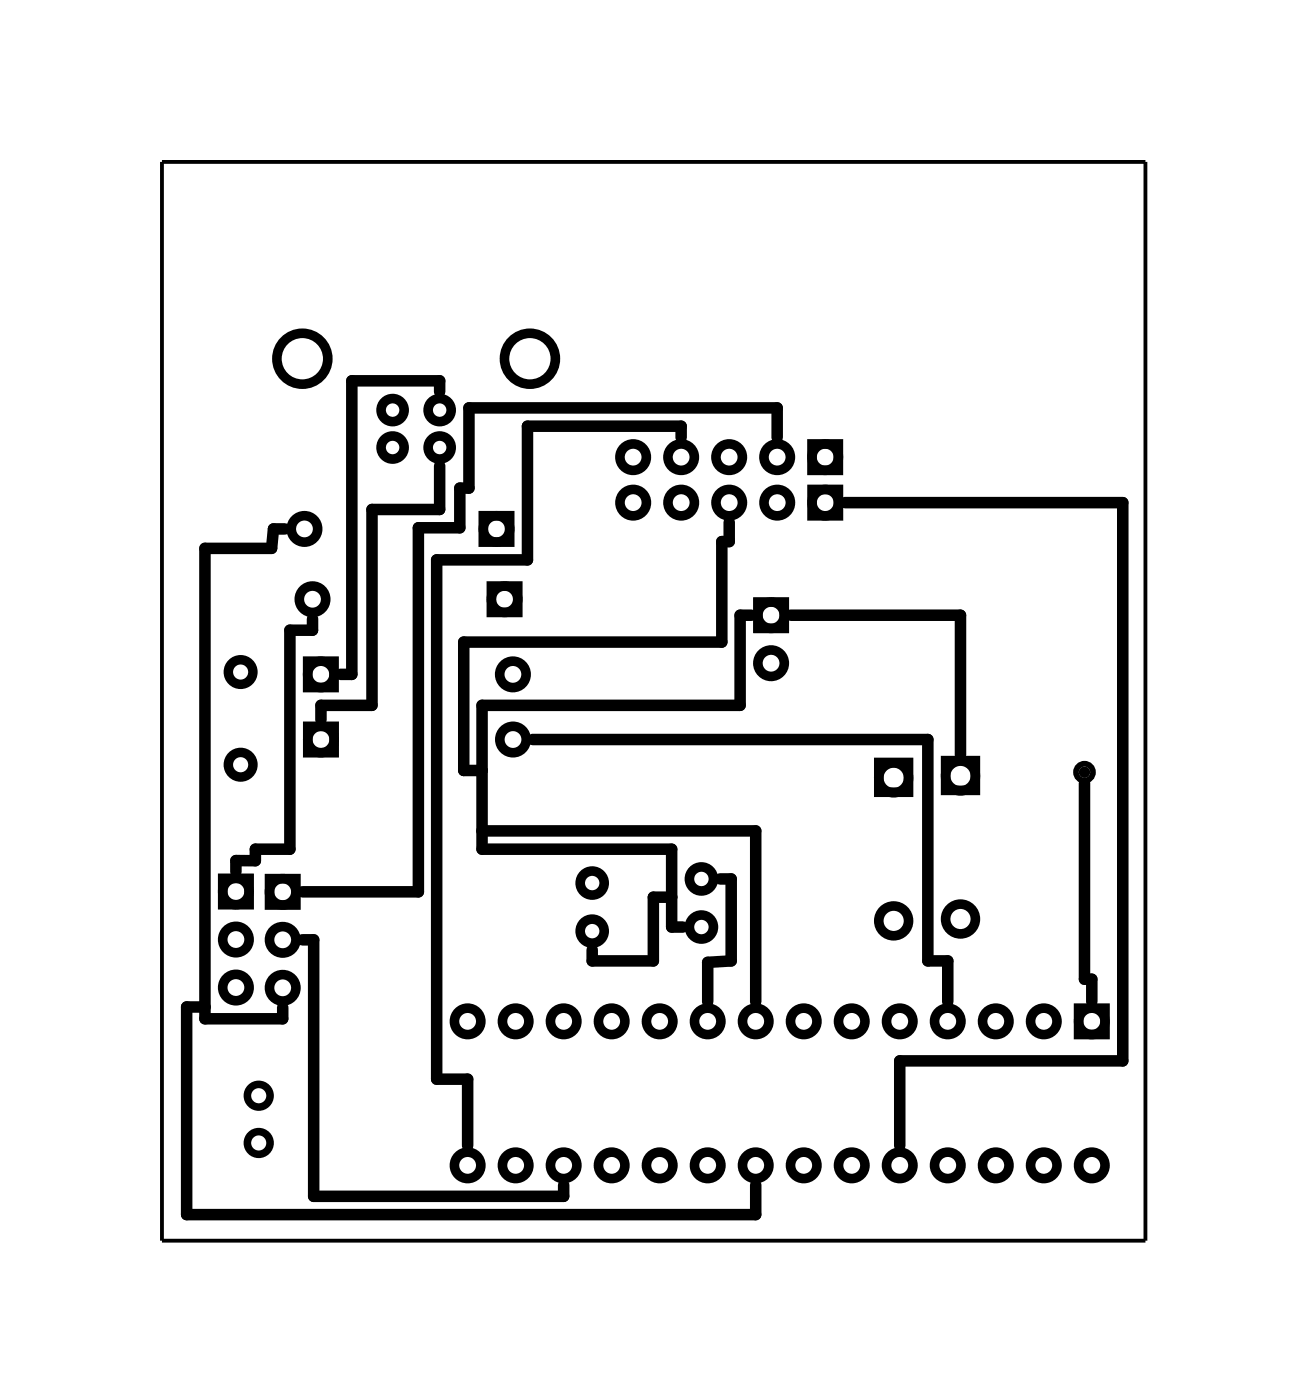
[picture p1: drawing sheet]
<svg xmlns="http://www.w3.org/2000/svg" width="69mm" height="74mm" viewBox="0 0 69 74" stroke-linecap="round" stroke-linejoin="round" font-family="sans-serif">
<path d="M8.6 8.6h52v57.1h-52z" fill="none" stroke="#000" stroke-width=".2"/>
<circle cx="57.4" cy="40.9" r=".45" fill="none" stroke="#000" stroke-width=".3"/>
<circle cx="57.4" cy="40.9" r=".3" fill="#000"/>
<g fill="none" stroke="#000" stroke-width=".51">
<path d="M16.3 35h1.4v1.4h-1.4zM16.3 38.4h1.4v1.4h-1.4zM25.6 27.3h1.4v1.4h-1.4zM26 31h1.4v1.4h-1.4zM40.1 31.9h1.4v1.4h-1.4zM43 23.5h1.4v1.4h-1.4zM43 25.9h1.4v1.4h-1.4zM11.8 46.5h1.4v1.4h-1.4zM14.3 46.5h1.4v1.4h-1.4zM46.5 40.3h1.6v1.6h-1.6zM50 40.2h1.6v1.6h-1.6zM57.1 53.3h1.4v1.4h-1.4z"/>
<circle cx="16" cy="19" r="1.35"/>
<circle cx="28" cy="19" r="1.35"/>
<circle cx="16.1" cy="28" r=".7"/>
<circle cx="16.5" cy="31.7" r=".7"/>
<circle cx="17" cy="35.7" r=".7"/>
<circle cx="17" cy="39.1" r=".7"/>
<circle cx="20.8" cy="21.7" r=".61"/>
<circle cx="20.8" cy="23.7" r=".61"/>
<circle cx="23.3" cy="21.7" r=".61"/>
<circle cx="23.3" cy="23.7" r=".61"/>
<circle cx="26.3" cy="28" r=".7"/>
<circle cx="26.7" cy="31.7" r=".7"/>
<circle cx="27.1" cy="35.7" r=".7"/>
<circle cx="27.1" cy="39.1" r=".7"/>
<circle cx="33.5" cy="24.2" r=".7"/>
<circle cx="33.5" cy="26.6" r=".7"/>
<circle cx="36" cy="24.2" r=".7"/>
<circle cx="36" cy="26.6" r=".7"/>
<circle cx="38.6" cy="24.2" r=".7"/>
<circle cx="38.6" cy="26.6" r=".7"/>
<circle cx="40.8" cy="32.6" r=".7"/>
<circle cx="40.8" cy="35.1" r=".7"/>
<circle cx="41.1" cy="24.2" r=".7"/>
<circle cx="41.1" cy="26.6" r=".7"/>
<circle cx="43.7" cy="24.2" r=".7"/>
<circle cx="43.7" cy="26.6" r=".7"/>
<circle cx="12.5" cy="49.7" r=".7"/>
<circle cx="12.5" cy="52.3" r=".7"/>
<circle cx="12.5" cy="47.2" r=".7"/>
<circle cx="15" cy="49.7" r=".7"/>
<circle cx="15" cy="52.3" r=".7"/>
<circle cx="15" cy="47.2" r=".7"/>
<circle cx="24.7" cy="54" r=".7"/>
<circle cx="27.3" cy="54" r=".7"/>
<circle cx="29.8" cy="54" r=".7"/>
<circle cx="31.3" cy="46.7" r=".64"/>
<circle cx="31.3" cy="49.3" r=".64"/>
<circle cx="32.4" cy="54" r=".7"/>
<circle cx="34.9" cy="54" r=".7"/>
<circle cx="37.1" cy="49.1" r=".64"/>
<circle cx="37.1" cy="46.5" r=".64"/>
<circle cx="37.4" cy="54" r=".7"/>
<circle cx="40" cy="54" r=".7"/>
<circle cx="42.5" cy="54" r=".7"/>
<circle cx="45.1" cy="54" r=".7"/>
<circle cx="47.3" cy="41.2" r=".79"/>
<circle cx="47.3" cy="48.7" r=".79"/>
<circle cx="47.6" cy="54" r=".7"/>
<circle cx="50.1" cy="54" r=".7"/>
<circle cx="50.8" cy="41.1" r=".79"/>
<circle cx="50.8" cy="48.6" r=".79"/>
<circle cx="52.7" cy="54" r=".7"/>
<circle cx="55.2" cy="54" r=".7"/>
<circle cx="57.8" cy="54" r=".7"/>
<circle cx="24.7" cy="61.7" r=".7"/>
<circle cx="27.3" cy="61.7" r=".7"/>
<circle cx="29.8" cy="61.7" r=".7"/>
<circle cx="32.4" cy="61.7" r=".7"/>
<circle cx="34.9" cy="61.7" r=".7"/>
<circle cx="37.4" cy="61.7" r=".7"/>
<circle cx="40" cy="61.7" r=".7"/>
<circle cx="42.5" cy="61.7" r=".7"/>
<circle cx="45.1" cy="61.7" r=".7"/>
<circle cx="47.6" cy="61.7" r=".7"/>
<circle cx="50.1" cy="61.7" r=".7"/>
<circle cx="52.7" cy="61.7" r=".7"/>
<circle cx="55.2" cy="61.7" r=".7"/>
<circle cx="57.8" cy="61.7" r=".7"/>
</g>
<g fill="none" stroke="#000" stroke-width=".4">
<circle cx="13.7" cy="58" r=".6"/>
<circle cx="13.7" cy="60.5" r=".6"/>
</g>
<g fill="none" stroke="#000" stroke-width=".5">
<circle cx="12.7" cy="35.6" r=".65"/>
<circle cx="12.7" cy="40.5" r=".65"/>
</g>
<g fill="none" stroke="#000" stroke-width=".61">
<path d="M15.1 28h-.6l-.1 1h-3.6v24.9h4.2v-.6M16.5 32.8v.5h-1.2v11.6h-1.8v.6h-1v.6M23.3 20.7v-.5h-4.7v15.5h-.6M23.3 24.7v2.3h-3.6v10.3h-2.7v.8M28.2 39.1h20.9v11.7h1v2.2M36 23.1v-.5h-8.1v7h-4.8v27.5h1.6v3.5M38.6 27.6v1.1h-.4v5.3h-13.7v6.8h1M39.7 32.6h-.5v4.7h-13.7v7.6h10v4.2h.6M41.1 23.1v-1.5h-16.3v4.2h-.5v2.1h-2.2v19.3h-6.1M41.8 32.6h9v7.3M44.7 26.6h14.7v29.5h-11.8v4.5M10.8 53.3h-.9v11h30.1v-1.6"/>
<path d="M16 49.7h.6v13.6h13.2v-.6M25.5 44h14.5v9M35.5 47.5h-.9v3.3h-3.3v-.5M38.1 46.5h.6v4.3l-1.3 .1v2.1M57.4 41.4v10.4h.4v1.2"/>
</g>
</svg>
